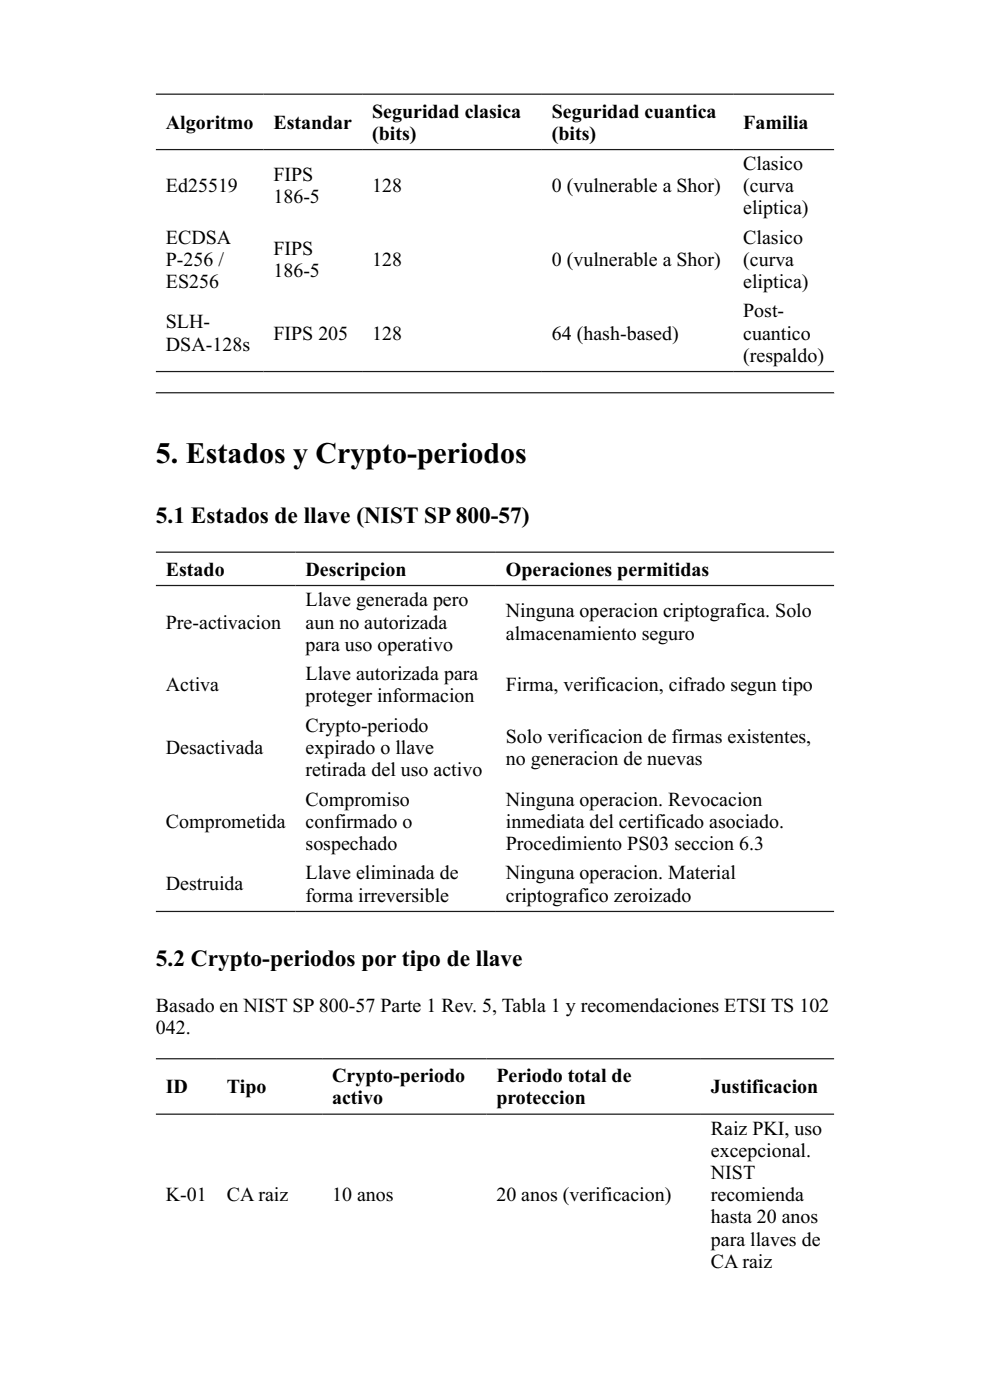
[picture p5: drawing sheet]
<svg xmlns="http://www.w3.org/2000/svg" width="210mm" height="297mm" viewBox="0 0 210 297" stroke-linecap="round" stroke-linejoin="round" font-family="sans-serif">
<defs><g id="words">
<text font-size="6.3" x="33.1" y="98.3">5. Estados y Crypto-periodos</text>
<g font-size="5">
<text x="33.1" y="111">5.1 Estados de llave (NIST SP 800-57)</text>
<text x="33.1" y="204.8">5.2 Crypto-periodos por tipo de llave</text>
</g>
<g font-size="4.2">
<text x="35.2" y="27.3">Algoritmo</text>
<text x="58" y="27.3">Estandar</text>
<text x="78.9" y="24.9">Seguridad clasica</text>
<text x="78.9" y="29.6">(bits)</text>
<text x="117.1" y="24.9">Seguridad cuantica</text>
<text x="117.1" y="29.6">(bits)</text>
<text x="157.6" y="27.3">Familia</text>
<text x="35.2" y="40.7">Ed25519</text>
<text x="58" y="38.4">FIPS</text>
<text x="78.9" y="40.7">128</text>
<text x="117.1" y="40.7">0 (vulnerable a Shor)</text>
<text x="157.6" y="36">Clasico</text>
<text x="157.6" y="40.7">(curva</text>
<text x="58" y="43.1">186-5</text>
<text x="157.6" y="45.4">eliptica)</text>
<text x="35.2" y="51.7">ECDSA</text>
<text x="157.6" y="51.7">Clasico</text>
<text x="35.2" y="56.4">P-256 /</text>
<text x="58" y="54">FIPS</text>
<text x="58" y="58.7">186-5</text>
<text x="78.9" y="56.4">128</text>
<text x="117.1" y="56.4">0 (vulnerable a Shor)</text>
<text x="157.6" y="56.4">(curva</text>
<text x="35.2" y="61.1">ES256</text>
<text x="157.6" y="61.1">eliptica)</text>
<text x="35.2" y="69.7">SLH-</text>
<text x="157.6" y="67.3">Post-</text>
<text x="35.2" y="74.4">DSA-128s</text>
<text x="58" y="72">FIPS 205</text>
<text x="78.9" y="72">128</text>
<text x="117.1" y="72">64 (hash-based)</text>
<text x="157.6" y="72">cuantico</text>
<text x="157.6" y="76.7">(respaldo)</text>
<text x="35.2" y="122.1">Estado</text>
<text x="64.8" y="122.1">Descripcion</text>
<text x="107.3" y="122.1">Operaciones permitidas</text>
<text x="64.8" y="128.6">Llave generada pero</text>
<text x="107.3" y="131">Ninguna operacion criptografica. Solo</text>
<text x="35.2" y="133.3">Pre-activacion</text>
<text x="64.8" y="133.3">aun no autorizada</text>
<text x="107.3" y="135.7">almacenamiento seguro</text>
<text x="64.8" y="138">para uso operativo</text>
<text x="35.2" y="146.6">Activa</text>
<text x="64.8" y="144.3">Llave autorizada para</text>
<text x="64.8" y="149">proteger informacion</text>
<text x="107.3" y="146.6">Firma, verificacion, cifrado segun tipo</text>
<text x="64.8" y="155.3">Crypto-periodo</text>
<text x="35.2" y="159.9">Desactivada</text>
<text x="64.8" y="159.9">expirado o llave</text>
<text x="107.3" y="157.6">Solo verificacion de firmas existentes,</text>
<text x="64.8" y="164.6">retirada del uso activo</text>
<text x="107.3" y="162.3">no generacion de nuevas</text>
<text x="64.8" y="170.9">Compromiso</text>
<text x="107.3" y="170.9">Ninguna operacion. Revocacion</text>
<text x="35.2" y="175.6">Comprometida</text>
<text x="64.8" y="175.6">confirmado o</text>
<text x="107.3" y="175.6">inmediata del certificado asociado.</text>
<text x="64.8" y="180.3">sospechado</text>
<text x="107.3" y="180.3">Procedimiento PS03 seccion 6.3</text>
<text x="35.2" y="188.9">Destruida</text>
<text x="64.8" y="186.6">Llave eliminada de</text>
<text x="64.8" y="191.3">forma irreversible</text>
<text x="107.3" y="186.6">Ninguna operacion. Material</text>
<text x="107.3" y="191.3">criptografico zeroizado</text>
<text x="33.1" y="214.6">Basado en NIST SP 800-57 Parte 1 Rev. 5, Tabla 1 y recomendaciones ETSI TS 102</text>
<text x="33.1" y="219.3">042.</text>
<text x="35.2" y="231.9">ID</text>
<text x="48.1" y="231.9">Tipo</text>
<text x="70.5" y="229.6">Crypto-periodo</text>
<text x="105.3" y="229.6">Periodo total de</text>
<text x="150.8" y="231.9">Justificacion</text>
<text x="70.5" y="234.3">activo</text>
<text x="105.3" y="234.3">proteccion</text>
<text x="150.8" y="240.8">Raiz PKI, uso</text>
<text x="150.8" y="245.5">excepcional.</text>
<text x="150.8" y="250.2">NIST</text>
<text x="35.2" y="254.9">K-01</text>
<text x="48.1" y="254.9">CA raiz</text>
<text x="70.5" y="254.9">10 anos</text>
<text x="105.3" y="254.9">20 anos (verificacion)</text>
<text x="150.8" y="254.9">recomienda</text>
<text x="150.8" y="259.5">hasta 20 anos</text>
<text x="150.8" y="264.2">para llaves de</text>
<text x="150.8" y="268.9">CA raiz</text>
</g>
</g></defs>
<path d="M33.1 20h143.8M33.1 31.7h143.8M33.1 78.8h143.8" fill="none" stroke="#1a1a1a" stroke-width=".26"/>
<path d="M33.1 83.5h143.8zM33.1 83.2h143.8v.3h-143.8z" fill-rule="evenodd" fill="#1a1a1a"/>
<path d="M33.1 117.1h143.8M33.1 124.2h143.8M33.1 193.4h143.8M33.1 224.6h143.8M33.1 236.4h143.8" fill="none" stroke="#1a1a1a" stroke-width=".26"/>
<use href="#words"/>
</svg>
